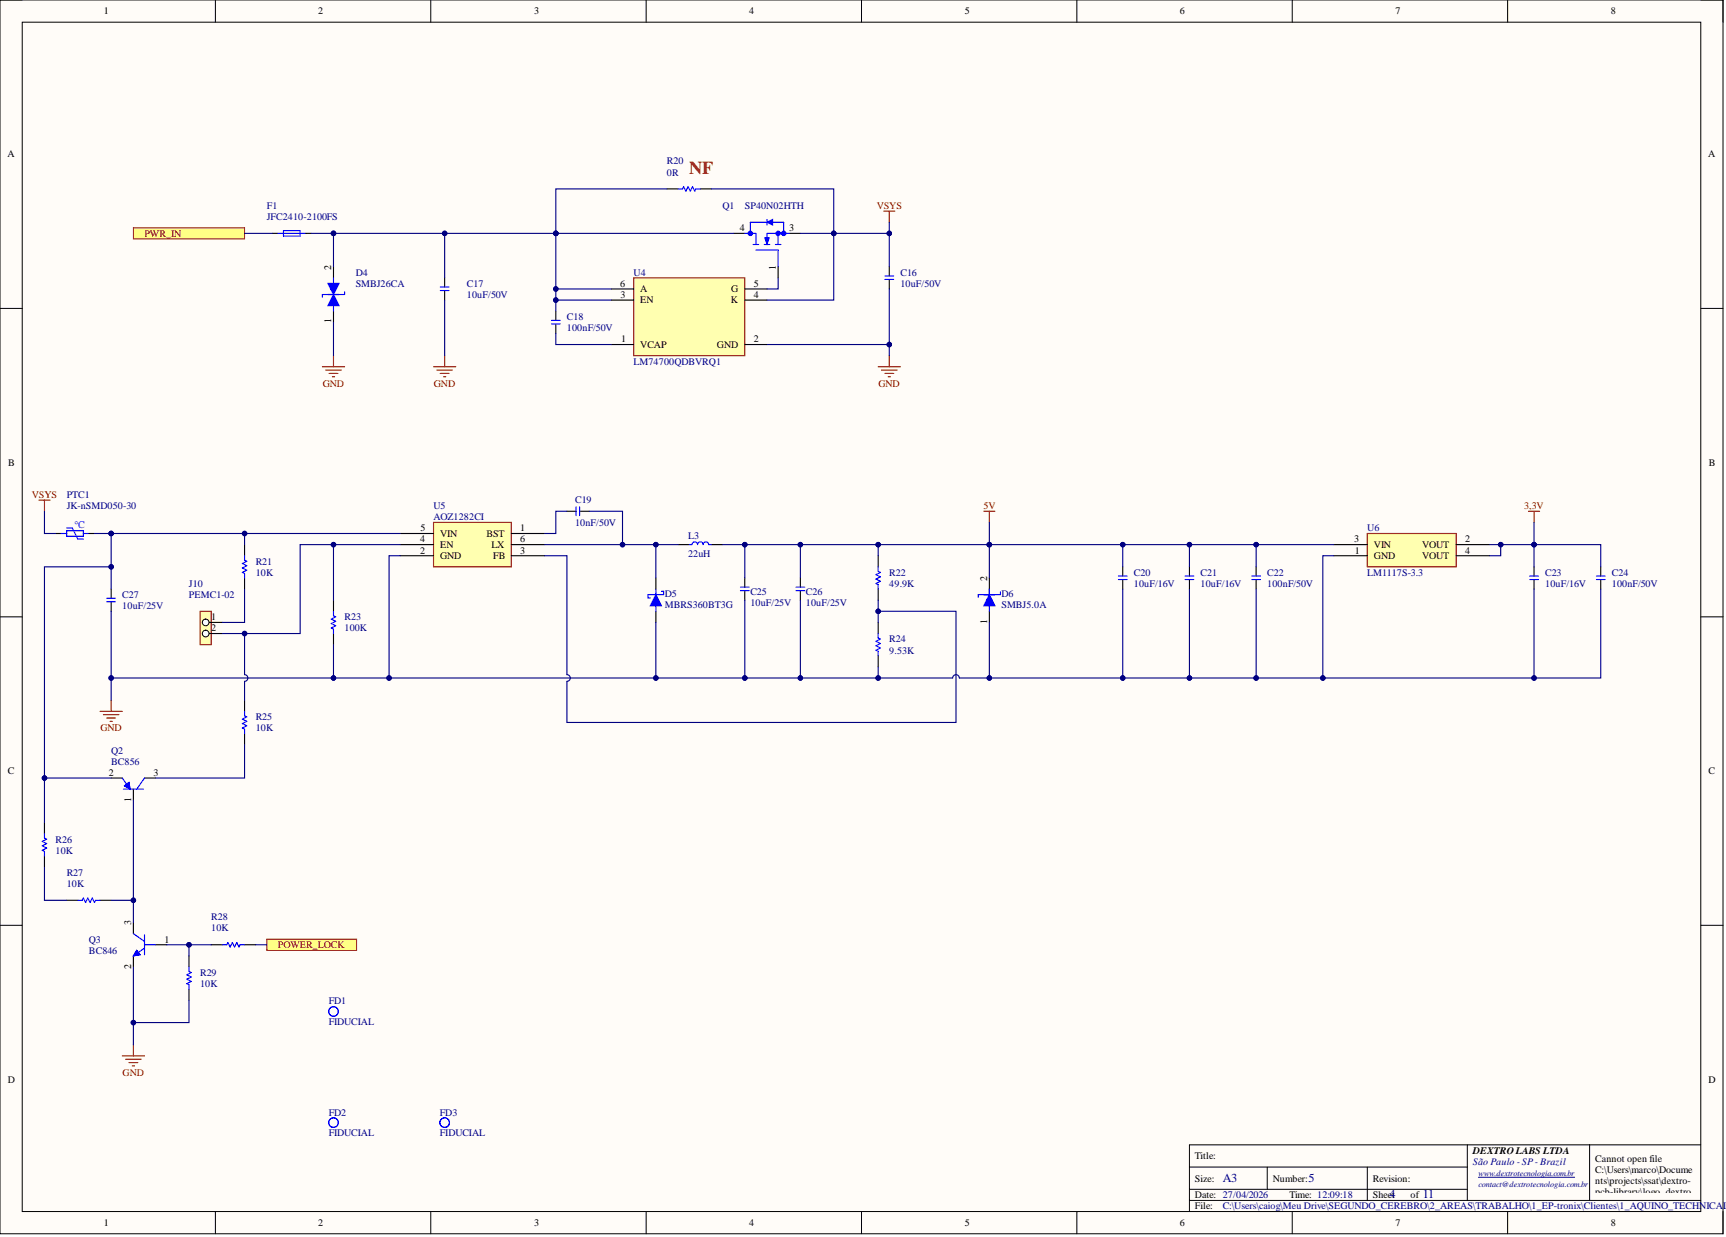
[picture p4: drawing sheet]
<svg xmlns="http://www.w3.org/2000/svg" width="393mm" height="282mm" viewBox="0 0 393 282" stroke-linecap="round" stroke-linejoin="round" font-family="sans-serif">
<defs><g id="words">
<text font-size="4.1" fill="#f00" x="157.1" y="39.6">NF</text>
<g font-size="2.8" fill="#000080">
<text x="278.7" y="269.4">A3</text>
<text x="298.2" y="269.4">5</text>
<text x="316.7" y="272.9">4</text>
<text x="324.3" y="272.9">11</text>
</g>
<g font-size="2.3">
<text x="23.6" y="3.3">1</text>
<text x="72.5" y="3.3">2</text>
<text x="121.8" y="3.3">3</text>
<text x="170.7" y="3.3">4</text>
<text x="219.9" y="3.3">5</text>
<text x="268.9" y="3.3">6</text>
<text x="318" y="3.3">7</text>
<text x="367.1" y="3.3">8</text>
<text x="1.7" y="35.9">A</text>
<text x="389.3" y="35.9">A</text>
<text x="168.6" y="52.7">4</text>
<text x="179.9" y="52.7">3</text>
<text x="75.5" y="61.5" transform="rotate(-90 75.5 61.5)">2</text>
<text x="141.4" y="65.3">6</text>
<text x="171.8" y="65.3">5</text>
<text x="176.8" y="61.6" transform="rotate(-90 176.8 61.6)">1</text>
<text x="141.4" y="67.9">3</text>
<text x="145.9" y="69.1">EN</text>
<text x="145.9" y="66.6">A</text>
<text x="166.5" y="69.1">K</text>
<text x="166.6" y="66.6">G</text>
<text x="171.8" y="67.9">4</text>
<text x="75.5" y="73.7" transform="rotate(-90 75.5 73.7)">1</text>
<text x="141.5" y="78">1</text>
<text x="145.9" y="79.3">VCAP</text>
<text x="163.4" y="79.3">GND</text>
<text x="171.8" y="78">2</text>
<text x="1.9" y="106.2">B</text>
<text x="389.5" y="106.2">B</text>
<text x="95.8" y="123.6">4</text>
<text x="95.8" y="121.1">5</text>
<text x="100.3" y="122.3">VIN</text>
<text x="100.3" y="124.9">EN</text>
<text x="110.9" y="122.3">BST</text>
<text x="112" y="124.9">LX</text>
<text x="118.6" y="123.6">6</text>
<text x="118.6" y="121.1">1</text>
<text x="308.6" y="123.6">3</text>
<text x="313.1" y="124.9">VIN</text>
<text x="324.1" y="124.9">VOUT</text>
<text x="333.9" y="123.6">2</text>
<text x="95.8" y="126.1">2</text>
<text x="100.3" y="127.4">GND</text>
<text x="112.4" y="127.4">FB</text>
<text x="118.6" y="126.1">3</text>
<text x="308.7" y="126.1">1</text>
<text x="313.1" y="127.4">GND</text>
<text x="324.1" y="127.4">VOUT</text>
<text x="333.9" y="126.1">4</text>
<text x="225" y="132.4" transform="rotate(-90 225 132.4)">2</text>
<text x="48.1" y="143.9">2</text>
<text x="48.1" y="141.3">1</text>
<text x="225" y="142.1" transform="rotate(-90 225 142.1)">1</text>
<text x="1.8" y="176.4">C</text>
<text x="24.8" y="176.8">2</text>
<text x="35" y="176.8">3</text>
<text x="389.4" y="176.4">C</text>
<text x="29.9" y="182.7" transform="rotate(-90 29.9 182.7)">1</text>
<text x="29.9" y="210.7" transform="rotate(-90 29.9 210.7)">3</text>
<text x="37.5" y="214.8">1</text>
<text x="29.9" y="220.9" transform="rotate(-90 29.9 220.9)">2</text>
<text x="1.8" y="246.8">D</text>
<text x="389.4" y="246.8">D</text>
<text x="335.7" y="262.9">DEXTRO LABS LTDA</text>
<text x="272.3" y="264.2">Title:</text>
<text x="272.3" y="269.2">Size:</text>
<text x="290.1" y="269.2">Number:</text>
<text x="312.9" y="269.2">Revision:</text>
<text x="363.5" y="264.7">Cannot open file</text>
<text x="363.5" y="267.2">C:\Users\marco\Docume</text>
<text x="363.5" y="269.7">nts\projects\ssat\dextro-</text>
<text x="272.3" y="273">Date: 27/04/2026</text>
<text x="272.3" y="275.6">File:</text>
<text x="293.9" y="273">Time: 12:09:18</text>
<text x="312.9" y="273">Sheet</text>
<text x="321.5" y="273">of</text>
<text x="363.5" y="272.3">pcb-library\logo_dextro</text>
<text x="363.5" y="274.8">_labs.png</text>
<text x="23.6" y="279.4">1</text>
<text x="72.5" y="279.4">2</text>
<text x="121.8" y="279.4">3</text>
<text x="170.7" y="279.4">4</text>
<text x="219.9" y="279.4">5</text>
<text x="268.9" y="279.4">6</text>
<text x="318" y="279.4">7</text>
<text x="367.1" y="279.4">8</text>
</g>
<g font-size="2.3" fill="#000080">
<text x="152" y="37.5">R20</text>
<text x="152" y="40">0R</text>
<text x="60.8" y="47.6">F1</text>
<text x="164.7" y="47.6">Q1</text>
<text x="169.7" y="47.6">SP40N02HTH</text>
<text x="60.8" y="50.1">JFC2410-2100FS</text>
<text x="81.1" y="62.8">D4</text>
<text x="81.1" y="65.3">SMBJ26CA</text>
<text x="106.4" y="65.3">C17</text>
<text x="144.4" y="62.8">U4</text>
<text x="205.2" y="62.8">C16</text>
<text x="205.2" y="65.3">10uF/50V</text>
<text x="106.4" y="67.9">10uF/50V</text>
<text x="129.2" y="72.9">C18</text>
<text x="129.2" y="75.5">100nF/50V</text>
<text x="144.4" y="83.1">LM74700QDBVRQ1</text>
<text x="15.2" y="113.5">PTC1</text>
<text x="15.2" y="116">JK-nSMD050-30</text>
<text x="98.8" y="116">U5</text>
<text x="98.8" y="118.5">AOZ1282CI</text>
<text x="131.1" y="114.7">C19</text>
<text x="131.1" y="119.8">10nF/50V</text>
<text x="156.8" y="122.8">L3</text>
<text x="311.6" y="121.1">U6</text>
<text x="58.3" y="128.7">R21</text>
<text x="58.3" y="131.2">10K</text>
<text x="156.8" y="126.9">22uH</text>
<text x="202.7" y="131.2">R22</text>
<text x="258.4" y="131.2">C20</text>
<text x="273.6" y="131.2">C21</text>
<text x="288.8" y="131.2">C22</text>
<text x="311.6" y="131.2">LM1117S-3.3</text>
<text x="352.1" y="131.2">C23</text>
<text x="367.3" y="131.2">C24</text>
<text x="27.9" y="136.3">C27</text>
<text x="43.1" y="133.7">J10</text>
<text x="43.1" y="136.3">PEMC1-02</text>
<text x="151.5" y="136">D5</text>
<text x="171" y="135.6">C25</text>
<text x="183.7" y="135.6">C26</text>
<text x="202.7" y="133.7">49.9K</text>
<text x="228.3" y="136">D6</text>
<text x="258.4" y="133.7">10uF/16V</text>
<text x="273.6" y="133.7">10uF/16V</text>
<text x="288.8" y="133.7">100nF/50V</text>
<text x="352.1" y="133.7">10uF/16V</text>
<text x="367.3" y="133.7">100nF/50V</text>
<text x="27.9" y="138.8">10uF/25V</text>
<text x="78.5" y="141.3">R23</text>
<text x="78.5" y="143.9">100K</text>
<text x="151.5" y="138.5">MBRS360BT3G</text>
<text x="171" y="138.1">10uF/25V</text>
<text x="183.7" y="138.1">10uF/25V</text>
<text x="228.3" y="138.5">SMBJ5.0A</text>
<text x="202.7" y="146.4">R24</text>
<text x="202.7" y="148.9">9.53K</text>
<text x="58.3" y="164.1">R25</text>
<text x="58.3" y="166.7">10K</text>
<text x="25.3" y="171.7">Q2</text>
<text x="25.3" y="174.2">BC856</text>
<text x="12.7" y="192">R26</text>
<text x="12.7" y="194.5">10K</text>
<text x="15.2" y="199.6">R27</text>
<text x="15.2" y="202.1">10K</text>
<text x="48.1" y="209.7">R28</text>
<text x="20.3" y="214.8">Q3</text>
<text x="48.1" y="212.2">10K</text>
<text x="20.3" y="217.3">BC846</text>
<text x="45.6" y="222.4">R29</text>
<text x="45.6" y="224.9">10K</text>
<text x="74.9" y="228.9">FD1</text>
<text x="74.9" y="233.6">FIDUCIAL</text>
<text x="74.9" y="254.2">FD2</text>
<text x="100.2" y="254.2">FD3</text>
<text x="74.9" y="258.9">FIDUCIAL</text>
<text x="100.2" y="258.9">FIDUCIAL</text>
<text x="335.7" y="265.4">São Paulo - SP- Brazil</text>
<text x="278.7" y="275.6">C:\Users\caiog\Meu Drive\SEGUNDO_CEREBRO\2_AREAS\TRABALHO\1_EP-tronix\Clientes\1_AQUINO_TECHNICA</text>
<text x="392.7" y="275.6">L_</text>
</g>
<g font-size="2.3" fill="#800000">
<text x="199.8" y="47.6">VSYS</text>
<text x="32.9" y="53.9">PWR_IN</text>
<text x="73.6" y="88.1">GND</text>
<text x="98.9" y="88.1">GND</text>
<text x="200.2" y="88.1">GND</text>
<text x="7.3" y="113.5">VSYS</text>
<text x="224.1" y="116">5V</text>
<text x="347.3" y="116">3,3V</text>
<text x="22.9" y="166.7">GND</text>
<text x="63.3" y="216">POWER_LOCK</text>
<text x="28" y="245.2">GND</text>
</g>
<text font-size="2.3" fill="#00f" x="17" y="120.3">°C</text>
<g font-size="1.9" fill="#000080">
<text x="336.9" y="268">www.dextrotecnologia.com.br</text>
<text x="336.9" y="270.6">contact@dextrotecnologia.com.br</text>
</g>
</g></defs>
<path d="M0 0h392.7v281.1h-392.7z" fill-rule="evenodd" fill="#fffcf8"/>
<path d="M0 0h392.7v281.1h-392.7z" fill="none" stroke="#000" stroke-width=".23"/>
<path d="M5.1 5.1h382.5v271h-382.5z" fill-rule="evenodd" fill="#fffcf8"/>
<g fill="none" stroke="#000" stroke-width=".23">
<path d="M0 0h5.1M49.1 0v5.1M98.2 0v5.1M147.2 0v5.1M196.3 0v5.1M245.4 0v5.1M294.5 0v5.1M343.6 0v5.1M387.6 0h5.1v5.1M5.1 5.1h382.5v271h-382.5zM0 70.3h5.1M387.6 70.3h5.1"/>
<path d="M0 140.6h5.1M387.6 140.6h5.1M0 210.8h5.1M387.6 210.8h5.1M49.1 276.1v5M98.2 276.1v5M147.2 276.1v5M196.3 276.1v5M245.4 276.1v5M271.1 265.9h63.3M271.1 273.5h116.5M271.1 271h63.3"/>
<path d="M288.8 265.9v5.1M294.5 276.1v5M311.6 265.9v7.6M334.4 260.9v12.6M343.6 276.1v5M362.3 260.9v12.6M387.6 260.9h-116.5v15.2M392.7 276.1v5"/>
</g>
<path d="M336.9 268.3h21.9" fill="none" stroke="#000080" stroke-width=".23"/>
<path d="M255.9 129.2v2.1M255.9 132.1v2.1" fill="none" stroke="#000" stroke-width=".25"/>
<path d="M254.9 132.1h2M254.9 131.3h2" fill="none" stroke="#00f" stroke-width=".25"/>
<path d="M98.8 119h17.7v10.2h-17.7z" fill-rule="evenodd" fill="#ffffb0"/>
<path d="M8.9 114h2.5M10.1 114v2.5M98.8 119h17.7v10.2h-17.7zM25.3 159.6v2.5M22.8 162.1h5.1M23.6 162.9h3.5M24.3 163.6h2M25.1 164.4h.5" fill="none" stroke="#800000" stroke-width=".25"/>
<g fill="none" stroke="#000" stroke-width=".25">
<path d="M129.2 116.5h2.1M132.2 116.5h2.1M25.3 134.2v2.1M25.3 137.2v2.1M91.2 121.6h7.6M91.2 124.1h7.6M91.2 126.6h7.6M116.5 121.6h7.6M116.5 124.1h7.6M116.5 126.6h7.6M169.7 131.7v2.1M169.7 134.7v2.1"/>
<path d="M182.4 131.7v2.1M182.4 134.7v2.1M200.1 126.6v2.6M200.1 134.2v2.6M225.5 131.7v2.5M225.5 139.3v2.5M200.1 141.8v2.6M200.1 149.4v2.6"/>
</g>
<path d="M131.3 115.5v2M132.1 115.5v2M24.3 137.1h2M24.3 136.3h2M168.7 134.6h2M168.7 133.8h2M181.4 134.6h2M181.4 133.8h2M200.1 129.2v1l.5 .2-1 .5 1 .5-1 .6 1 .5-1 .5 .5 .2v1M225.5 134.2v1.3h-2.6v.6M200.1 144.4v1l.5 .2-1 .5 1 .5-1 .5 1 .6-1 .5 .5 .2v1" fill="none" stroke="#00f" stroke-width=".25"/>
<path d="M225.5 135.5l1.2 2.5h-2.5z" fill="#00f"/>
<path d="M224.8 136.8h1.3M225.5 135.5l1.2 2.5h-2.5zM225.5 134.2v5.1M228 134.9v.6h-3.8" fill="none" stroke="#00f" stroke-width=".25"/>
<path d="M311.6 121.6h20.3v7.6h-20.3z" fill-rule="evenodd" fill="#ffffb0"/>
<path d="M224.2 116.5h2.5M225.5 116.5v2.5M348.3 116.5h2.6M349.6 116.5v2.5M311.6 121.6h20.3v7.6h-20.3z" fill="none" stroke="#800000" stroke-width=".25"/>
<path d="M271.1 129.2v2.1M271.1 132.1v2.1M286.3 129.2v2.1M286.3 132.1v2.1M304 124.1h7.6M304 126.6h7.6M331.9 124.1h7.6M331.9 126.6h7.6M349.6 129.2v2.1M349.6 132.1v2.1M364.8 129.2v2.1M364.8 132.1v2.1" fill="none" stroke="#000" stroke-width=".25"/>
<path d="M270.1 132.1h2M270.1 131.3h2M285.3 132.1h2M285.3 131.3h2M348.6 132.1h2M348.6 131.3h2M363.8 132.1h2M363.8 131.3h2" fill="none" stroke="#00f" stroke-width=".25"/>
<path d="M30.4 51.9h25.3v2.5h-25.3z" fill-rule="evenodd" fill="#ffff80"/>
<path d="M30.4 51.9h25.3v2.5h-25.3z" fill="none" stroke="#800000" stroke-width=".23"/>
<path d="M201.4 48.1h2.5M202.7 48.1v2.5M98.8 83.6h5.1M99.6 84.3h3.5M100.3 85.1h2M101.1 85.9h.5M101.3 81v2.6" fill="none" stroke="#800000" stroke-width=".25"/>
<path d="M149.5 139.3v2.5M154.5 124.1h2.6M162.1 124.1h2.6" fill="none" stroke="#000" stroke-width=".25"/>
<path d="M149.5 134.2v1.3M149.5 138v1.3M157.1 124.1h.6a.63 .63 0 0 1 .6-.6 .63 .63 0 0 1 .7 .6 .63 .63 0 0 1 .6-.6 .63 .63 0 0 1 .6 .6 .63 .63 0 0 1 .7-.6 .63 .63 0 0 1 .6 .6h.6" fill="none" stroke="#00f" stroke-width=".25"/>
<path d="M149.5 135.5v2.5h-1.3z" fill="#00f"/>
<path d="M149.5 135.5v2.5h-1.3z" fill="none" stroke="#00f" stroke-width=".25"/>
<path d="M149.5 135.5l1.2 2.5h-1.2z" fill="#00f"/>
<path d="M78.5 66.5v.6h-2.5v1.3M100.3 66.2h2M100.3 65.4h2M149.5 135.5l1.2 2.5h-1.2zM150.7 134.7h.5v.8h-3.5v.8h.5" fill="none" stroke="#00f" stroke-width=".25"/>
<path d="M76 60.8v2.5M76 70.9v2.5M101.3 63.3v2.1M101.3 66.3v2.1M149.5 131.7v2.5" fill="none" stroke="#000" stroke-width=".25"/>
<path d="M74.7 64.6h2.6l-1.3 2.5z" fill="#00f"/>
<path d="M74.7 64.6h2.6l-1.3 2.5zM74.7 67.1h2.6M75.4 65.8h1.2" fill="none" stroke="#00f" stroke-width=".25"/>
<path d="M76 67.1l1.3 2.5h-2.6z" fill="#00f"/>
<path d="M76 67.1l1.3 2.5h-2.6zM76 63.3v7.6M77.3 67.1h-3.8v.6M201.7 63.7h2M201.7 62.9h2M13.9 121.6h1.3M15.2 120.9h3.8v1.3h-3.8zM15.2 120.3h1.3l1.2 2.5h1.3M19 121.6h1.3" fill="none" stroke="#00f" stroke-width=".25"/>
<path d="M73.5 83.6h5M74.2 84.3h3.6M75 85.1h2M75.7 85.9h.6M76 81v2.6M200.1 83.6h5.1M200.9 84.3h3.5M201.7 85.1h2M202.4 85.9h.5M202.7 81v2.6" fill="none" stroke="#800000" stroke-width=".25"/>
<path d="M202.7 60.8v2.1M202.7 63.8v2M12.7 121.6h1.2M20.3 121.6h1.2" fill="none" stroke="#000" stroke-width=".25"/>
<path d="M144.4 63.3h25.3v17.7h-25.3z" fill-rule="evenodd" fill="#ffffb0"/>
<path d="M144.4 63.3h25.3v17.7h-25.3z" fill="none" stroke="#800000" stroke-width=".25"/>
<path d="M167.2 53.2h2.5M179.9 53.2h2.5M126.7 70.9v2.1M126.7 73.9v2.1M139.3 78.5h5.1M139.3 68.4h5.1M139.3 65.8h5.1M169.7 78.5h5.1M169.7 68.4h5.1M169.7 65.8h5.1M177.3 60.8v2.5" fill="none" stroke="#000" stroke-width=".25"/>
<path d="M172.3 57h5v3.8M174.8 53.2v2M176.7 55.7h1.3M177.3 53.2v2.5M125.7 73.8h2M125.7 73h2" fill="none" stroke="#00f" stroke-width=".25"/>
<path d="M174.3 54.2h1l-.5 1.4z" fill="#00f"/>
<path d="M169.7 53.2h2.6v2.5M171.6 55.7h1.3M174.2 55.7h1.2M174.3 54.2h1l-.5 1.4zM174.8 53.2h5.1" fill="none" stroke="#00f" stroke-width=".25"/>
<circle cx="177.3" cy="53.2" r=".51" fill="#00f"/>
<circle cx="177.3" cy="53.2" r=".51" fill="none" stroke="#00f" stroke-width=".23"/>
<path d="M171 53.2v-2.6h7.6v2.6" fill="none" stroke="#00f" stroke-width=".25"/>
<path d="M174.8 50.6l1.3-.6v1.3z" fill="#00f"/>
<path d="M174.8 50.6l1.3-.6v1.3zM174.8 50v1.3" fill="none" stroke="#00f" stroke-width=".25"/>
<circle cx="178.6" cy="53.2" r=".51" fill="#00f"/>
<circle cx="178.6" cy="53.2" r=".51" fill="none" stroke="#00f" stroke-width=".23"/>
<circle cx="171" cy="53.2" r=".51" fill="#00f"/>
<circle cx="171" cy="53.2" r=".51" fill="none" stroke="#00f" stroke-width=".23"/>
<path d="M62.1 53.2h1.2M69.7 53.2h1.2M152 43h2.5M159.6 43h2.5M76 136.8v2.5M76 144.4v2.5" fill="none" stroke="#000" stroke-width=".25"/>
<path d="M63.3 53.2h6.4M64.6 52.5h3.8v1.3h-3.8zM154.5 43h1l.3-.5 .5 1.1 .5-1.1 .5 1.1 .5-1.1 .5 1.1 .3-.6h1M76 139.3v1l.5 .3-1 .5 1 .5-1 .5 1 .5-1 .5 .5 .2v1.1" fill="none" stroke="#00f" stroke-width=".25"/>
<path d="M45.6 139.3h2.5v7.6h-2.5z" fill-rule="evenodd" fill="#ffffb0"/>
<path d="M45.6 139.3h2.5v7.6h-2.5z" fill="none" stroke="#800000" stroke-width=".25"/>
<path d="M46.1 144.4h4.6" fill="none" stroke="#000" stroke-width=".25"/>
<circle cx="46.9" cy="144.4" r=".76" fill="#f8fcff"/>
<circle cx="46.9" cy="144.4" r=".76" fill="none" stroke="#000" stroke-width=".23"/>
<path d="M46.1 141.8h4.6" fill="none" stroke="#000" stroke-width=".25"/>
<circle cx="46.9" cy="141.8" r=".76" fill="#f8fcff"/>
<circle cx="46.9" cy="141.8" r=".76" fill="none" stroke="#000" stroke-width=".23"/>
<path d="M55.7 124.1v2.5M55.7 131.7v2.5M25.3 177.3h2.6M30.4 179.8v2.6M32.9 177.3h2.6" fill="none" stroke="#000" stroke-width=".25"/>
<path d="M55.7 126.6v1l.5 .3-1 .5 1 .5-1 .5 1 .5-1 .5 .5 .3v1M27.9 177.3l1.7 2.5M28.1 179.8h4.6M28.4 179.1l1-.8 .2 1.5zM32.9 177.3l-1.7 2.5" fill="none" stroke="#00f" stroke-width=".25"/>
<path d="M28.4 179.1l1-.8 .2 1.5z" fill="#00f"/>
<path d="M28.4 179.1l1-.8 .2 1.5zM10.1 190v1l.5 .2-1 .5 1 .5-1 .5 1 .5-1 .6 .5 .2v1M17.7 205.1h1l.3-.5 .5 1.1 .5-1.1 .5 1.1 .5-1.1 .5 1.1 .3-.6h1" fill="none" stroke="#00f" stroke-width=".25"/>
<path d="M10.1 187.4v2.6M10.1 195v2.6M15.2 205.1h2.5M22.8 205.1h2.5" fill="none" stroke="#000" stroke-width=".25"/>
<path d="M60.8 214h20.5v2.5h-20.5z" fill-rule="evenodd" fill="#ffff80"/>
<path d="M60.8 214h20.5v2.5h-20.5z" fill="none" stroke="#800000" stroke-width=".23"/>
<path d="M30.4 210.2v2.5M30.4 217.8v2.5M35.5 215.3h2.5" fill="none" stroke="#000" stroke-width=".25"/>
<path d="M30.4 212.7l2.5 1.8M31.2 216.5l.7 1.1-1.5 .2zM32.9 216l-2.5 1.8M32.9 213v4.6M32.9 215.3h2.6" fill="none" stroke="#00f" stroke-width=".25"/>
<path d="M31.2 216.5l.7 1.1-1.5 .2z" fill="#00f"/>
<path d="M31.2 216.5l.7 1.1-1.5 .2z" fill="none" stroke="#00f" stroke-width=".23"/>
<path d="M55.7 159.6v2.5M55.7 167.2v2.5M43.1 217.8v2.5M48.1 215.3h2.6M55.7 215.3h2.6M43.1 225.4v2.5" fill="none" stroke="#000" stroke-width=".25"/>
<g fill="none" stroke="#00f" stroke-width=".25">
<path d="M55.7 162.1v1l.5 .3-1 .5 1 .5-1 .5 1 .5-1 .5 .5 .2v1.1M50.7 215.3h1l.2-.5 .5 1 .5-1 .6 1 .5-1 .5 1 .2-.5h1M43.1 220.3v1.1l.5 .2-1 .5 1 .5-1 .5 1 .5-1 .5 .5 .3v1"/>
<circle cx="76" cy="230.5" r="1.09"/>
<circle cx="76" cy="255.8" r="1.09"/>
<circle cx="101.3" cy="255.8" r="1.09"/>
</g>
<path d="M30.4 238.1v2.5M27.9 240.6h5M28.6 241.4h3.6M29.4 242.1h2M30.1 242.9h.6" fill="none" stroke="#800000" stroke-width=".25"/>
<path d="M349.6 119v5.1" fill="none" stroke="#000080" stroke-width=".25"/>
<circle cx="349.6" cy="124.1" r=".51" fill="#000080"/>
<circle cx="349.6" cy="124.1" r=".51" fill="none" stroke="#000080" stroke-width=".23"/>
<path d="M25.3 177.3h-15.2v10.1M10.1 197.6v7.5h5.1" fill="none" stroke="#000080" stroke-width=".25"/>
<circle cx="10.1" cy="177.3" r=".51" fill="#000080"/>
<circle cx="10.1" cy="177.3" r=".51" fill="none" stroke="#000080" stroke-width=".23"/>
<path d="M25.3 129.2h-15.2v48.1" fill="none" stroke="#000080" stroke-width=".25"/>
<circle cx="10.1" cy="177.3" r=".51" fill="#000080"/>
<circle cx="10.1" cy="177.3" r=".51" fill="none" stroke="#000080" stroke-width=".23"/>
<circle cx="25.3" cy="129.2" r=".51" fill="#000080"/>
<circle cx="25.3" cy="129.2" r=".51" fill="none" stroke="#000080" stroke-width=".23"/>
<path d="M10.1 116.5v5.1h2.6M21.5 121.6h3.8" fill="none" stroke="#000080" stroke-width=".25"/>
<circle cx="25.3" cy="121.6" r=".51" fill="#000080"/>
<circle cx="25.3" cy="121.6" r=".51" fill="none" stroke="#000080" stroke-width=".23"/>
<path d="M30.4 182.4v22.7h-5.1" fill="none" stroke="#000080" stroke-width=".25"/>
<circle cx="30.4" cy="205.2" r=".51" fill="#000080"/>
<circle cx="30.4" cy="205.2" r=".51" fill="none" stroke="#000080" stroke-width=".23"/>
<path d="M91.2 126.6h-2.5v27.9h-63.4v5.1" fill="none" stroke="#000080" stroke-width=".25"/>
<circle cx="25.3" cy="154.5" r=".51" fill="#000080"/>
<circle cx="25.3" cy="154.5" r=".51" fill="none" stroke="#000080" stroke-width=".23"/>
<circle cx="76" cy="154.5" r=".51" fill="#000080"/>
<circle cx="76" cy="154.5" r=".51" fill="none" stroke="#000080" stroke-width=".23"/>
<circle cx="88.7" cy="154.5" r=".51" fill="#000080"/>
<circle cx="88.7" cy="154.5" r=".51" fill="none" stroke="#000080" stroke-width=".23"/>
<path d="M25.3 121.6h65.9" fill="none" stroke="#000080" stroke-width=".25"/>
<circle cx="25.3" cy="121.6" r=".51" fill="#000080"/>
<circle cx="25.3" cy="121.6" r=".51" fill="none" stroke="#000080" stroke-width=".23"/>
<circle cx="55.7" cy="121.6" r=".51" fill="#000080"/>
<circle cx="55.7" cy="121.6" r=".51" fill="none" stroke="#000080" stroke-width=".23"/>
<path d="M30.4 220.3v12.7h12.7v-5.1" fill="none" stroke="#000080" stroke-width=".25"/>
<circle cx="30.4" cy="233" r=".51" fill="#000080"/>
<circle cx="30.4" cy="233" r=".51" fill="none" stroke="#000080" stroke-width=".23"/>
<path d="M55.7 169.7v7.6h-20.2M38 215.3h10.1" fill="none" stroke="#000080" stroke-width=".25"/>
<circle cx="43.1" cy="215.3" r=".51" fill="#000080"/>
<circle cx="43.1" cy="215.3" r=".51" fill="none" stroke="#000080" stroke-width=".23"/>
<path d="M50.7 144.4h5v9.3a.76 .76 0 0 1 .8 .8 .76 .76 0 0 1-.8 .8v4.3" fill="none" stroke="#000080" stroke-width=".25"/>
<circle cx="55.7" cy="144.4" r=".51" fill="#000080"/>
<circle cx="55.7" cy="144.4" r=".51" fill="none" stroke="#000080" stroke-width=".23"/>
<path d="M55.7 134.2v7.6h-5M76 124.1h-7.6v20.3h-12.7" fill="none" stroke="#000080" stroke-width=".25"/>
<circle cx="55.7" cy="144.4" r=".51" fill="#000080"/>
<circle cx="55.7" cy="144.4" r=".51" fill="none" stroke="#000080" stroke-width=".23"/>
<circle cx="76" cy="124.1" r=".51" fill="#000080"/>
<circle cx="76" cy="124.1" r=".51" fill="none" stroke="#000080" stroke-width=".23"/>
<path d="M55.7 53.2h6.4M70.9 53.2h5.1M58.3 215.3h2.5" fill="none" stroke="#000080" stroke-width=".25"/>
<circle cx="76" cy="53.2" r=".51" fill="#000080"/>
<circle cx="76" cy="53.2" r=".51" fill="none" stroke="#000080" stroke-width=".23"/>
<path d="M91.2 124.1h-15.2v12.7" fill="none" stroke="#000080" stroke-width=".25"/>
<circle cx="76" cy="124.1" r=".51" fill="#000080"/>
<circle cx="76" cy="124.1" r=".51" fill="none" stroke="#000080" stroke-width=".23"/>
<path d="M76 53.2h50.7" fill="none" stroke="#000080" stroke-width=".25"/>
<circle cx="76" cy="53.2" r=".51" fill="#000080"/>
<circle cx="76" cy="53.2" r=".51" fill="none" stroke="#000080" stroke-width=".23"/>
<circle cx="101.3" cy="53.2" r=".51" fill="#000080"/>
<circle cx="101.3" cy="53.2" r=".51" fill="none" stroke="#000080" stroke-width=".23"/>
<circle cx="126.7" cy="53.2" r=".51" fill="#000080"/>
<circle cx="126.7" cy="53.2" r=".51" fill="none" stroke="#000080" stroke-width=".23"/>
<path d="M149.5 141.8v12.7h-60.8" fill="none" stroke="#000080" stroke-width=".25"/>
<circle cx="149.5" cy="154.5" r=".51" fill="#000080"/>
<circle cx="149.5" cy="154.5" r=".51" fill="none" stroke="#000080" stroke-width=".23"/>
<circle cx="88.7" cy="154.5" r=".51" fill="#000080"/>
<circle cx="88.7" cy="154.5" r=".51" fill="none" stroke="#000080" stroke-width=".23"/>
<path d="M124.1 126.6h5.1v27.1a.76 .76 0 0 1 .8 .8 .76 .76 0 0 1-.8 .8v9.3h88.7v-25.3h-17.8" fill="none" stroke="#000080" stroke-width=".25"/>
<circle cx="200.1" cy="139.3" r=".51" fill="#000080"/>
<circle cx="200.1" cy="139.3" r=".51" fill="none" stroke="#000080" stroke-width=".23"/>
<path d="M124.1 124.1h30.4" fill="none" stroke="#000080" stroke-width=".25"/>
<circle cx="149.5" cy="124.1" r=".51" fill="#000080"/>
<circle cx="149.5" cy="124.1" r=".51" fill="none" stroke="#000080" stroke-width=".23"/>
<circle cx="141.9" cy="124.1" r=".51" fill="#000080"/>
<circle cx="141.9" cy="124.1" r=".51" fill="none" stroke="#000080" stroke-width=".23"/>
<path d="M126.7 76v2.5h12.6M126.7 65.8v2.6h12.6M129.2 116.5h-2.5v5.1h-2.6" fill="none" stroke="#000080" stroke-width=".25"/>
<circle cx="126.7" cy="68.4" r=".51" fill="#000080"/>
<circle cx="126.7" cy="68.4" r=".51" fill="none" stroke="#000080" stroke-width=".23"/>
<circle cx="126.7" cy="65.8" r=".51" fill="#000080"/>
<circle cx="126.7" cy="65.8" r=".51" fill="none" stroke="#000080" stroke-width=".23"/>
<path d="M126.7 53.2v12.6h12.6" fill="none" stroke="#000080" stroke-width=".25"/>
<circle cx="126.7" cy="53.2" r=".51" fill="#000080"/>
<circle cx="126.7" cy="53.2" r=".51" fill="none" stroke="#000080" stroke-width=".23"/>
<circle cx="126.7" cy="65.8" r=".51" fill="#000080"/>
<circle cx="126.7" cy="65.8" r=".51" fill="none" stroke="#000080" stroke-width=".23"/>
<path d="M126.7 53.2h40.5" fill="none" stroke="#000080" stroke-width=".25"/>
<circle cx="126.7" cy="53.2" r=".51" fill="#000080"/>
<circle cx="126.7" cy="53.2" r=".51" fill="none" stroke="#000080" stroke-width=".23"/>
<path d="M152 43h-25.3v10.2" fill="none" stroke="#000080" stroke-width=".25"/>
<circle cx="126.7" cy="53.2" r=".51" fill="#000080"/>
<circle cx="126.7" cy="53.2" r=".51" fill="none" stroke="#000080" stroke-width=".23"/>
<path d="M134.3 116.5h7.6v7.6" fill="none" stroke="#000080" stroke-width=".25"/>
<circle cx="141.9" cy="124.1" r=".51" fill="#000080"/>
<circle cx="141.9" cy="124.1" r=".51" fill="none" stroke="#000080" stroke-width=".23"/>
<path d="M182.4 136.8v17.7h-32.9" fill="none" stroke="#000080" stroke-width=".25"/>
<circle cx="182.4" cy="154.5" r=".51" fill="#000080"/>
<circle cx="182.4" cy="154.5" r=".51" fill="none" stroke="#000080" stroke-width=".23"/>
<circle cx="169.7" cy="154.5" r=".51" fill="#000080"/>
<circle cx="169.7" cy="154.5" r=".51" fill="none" stroke="#000080" stroke-width=".23"/>
<circle cx="149.5" cy="154.5" r=".51" fill="#000080"/>
<circle cx="149.5" cy="154.5" r=".51" fill="none" stroke="#000080" stroke-width=".23"/>
<path d="M162.1 43h27.9v10.2" fill="none" stroke="#000080" stroke-width=".25"/>
<circle cx="190" cy="53.2" r=".51" fill="#000080"/>
<circle cx="190" cy="53.2" r=".51" fill="none" stroke="#000080" stroke-width=".23"/>
<path d="M164.7 124.1h17.7v7.6" fill="none" stroke="#000080" stroke-width=".25"/>
<circle cx="182.4" cy="124.1" r=".51" fill="#000080"/>
<circle cx="182.4" cy="124.1" r=".51" fill="none" stroke="#000080" stroke-width=".23"/>
<circle cx="169.7" cy="124.1" r=".51" fill="#000080"/>
<circle cx="169.7" cy="124.1" r=".51" fill="none" stroke="#000080" stroke-width=".23"/>
<path d="M174.8 78.5h27.9" fill="none" stroke="#000080" stroke-width=".25"/>
<circle cx="202.7" cy="78.5" r=".51" fill="#000080"/>
<circle cx="202.7" cy="78.5" r=".51" fill="none" stroke="#000080" stroke-width=".23"/>
<path d="M182.4 53.2h7.6v15.2h-15.2" fill="none" stroke="#000080" stroke-width=".25"/>
<circle cx="190" cy="53.2" r=".51" fill="#000080"/>
<circle cx="190" cy="53.2" r=".51" fill="none" stroke="#000080" stroke-width=".23"/>
<path d="M177.3 63.3v2.5h-2.5M200.1 152v2.5h-17.7" fill="none" stroke="#000080" stroke-width=".25"/>
<circle cx="200.1" cy="154.5" r=".51" fill="#000080"/>
<circle cx="200.1" cy="154.5" r=".51" fill="none" stroke="#000080" stroke-width=".23"/>
<circle cx="182.4" cy="154.5" r=".51" fill="#000080"/>
<circle cx="182.4" cy="154.5" r=".51" fill="none" stroke="#000080" stroke-width=".23"/>
<path d="M182.4 124.1h17.7v2.5" fill="none" stroke="#000080" stroke-width=".25"/>
<circle cx="182.4" cy="124.1" r=".51" fill="#000080"/>
<circle cx="182.4" cy="124.1" r=".51" fill="none" stroke="#000080" stroke-width=".23"/>
<circle cx="200.1" cy="124.1" r=".51" fill="#000080"/>
<circle cx="200.1" cy="124.1" r=".51" fill="none" stroke="#000080" stroke-width=".23"/>
<path d="M190 53.2h12.7" fill="none" stroke="#000080" stroke-width=".25"/>
<circle cx="190" cy="53.2" r=".51" fill="#000080"/>
<circle cx="190" cy="53.2" r=".51" fill="none" stroke="#000080" stroke-width=".23"/>
<circle cx="202.7" cy="53.2" r=".51" fill="#000080"/>
<circle cx="202.7" cy="53.2" r=".51" fill="none" stroke="#000080" stroke-width=".23"/>
<path d="M200.1 154.5h17a.76 .76 0 0 1 .8-.8 .76 .76 0 0 1 .7 .8h52.5" fill="none" stroke="#000080" stroke-width=".25"/>
<circle cx="200.1" cy="154.5" r=".51" fill="#000080"/>
<circle cx="200.1" cy="154.5" r=".51" fill="none" stroke="#000080" stroke-width=".23"/>
<circle cx="225.5" cy="154.5" r=".51" fill="#000080"/>
<circle cx="225.5" cy="154.5" r=".51" fill="none" stroke="#000080" stroke-width=".23"/>
<circle cx="255.9" cy="154.5" r=".51" fill="#000080"/>
<circle cx="255.9" cy="154.5" r=".51" fill="none" stroke="#000080" stroke-width=".23"/>
<circle cx="271.1" cy="154.5" r=".51" fill="#000080"/>
<circle cx="271.1" cy="154.5" r=".51" fill="none" stroke="#000080" stroke-width=".23"/>
<path d="M200.1 124.1h103.9" fill="none" stroke="#000080" stroke-width=".25"/>
<circle cx="200.1" cy="124.1" r=".51" fill="#000080"/>
<circle cx="200.1" cy="124.1" r=".51" fill="none" stroke="#000080" stroke-width=".23"/>
<circle cx="225.5" cy="124.1" r=".51" fill="#000080"/>
<circle cx="225.5" cy="124.1" r=".51" fill="none" stroke="#000080" stroke-width=".23"/>
<circle cx="255.9" cy="124.1" r=".51" fill="#000080"/>
<circle cx="255.9" cy="124.1" r=".51" fill="none" stroke="#000080" stroke-width=".23"/>
<circle cx="271.1" cy="124.1" r=".51" fill="#000080"/>
<circle cx="271.1" cy="124.1" r=".51" fill="none" stroke="#000080" stroke-width=".23"/>
<circle cx="286.3" cy="124.1" r=".51" fill="#000080"/>
<circle cx="286.3" cy="124.1" r=".51" fill="none" stroke="#000080" stroke-width=".23"/>
<path d="M304 126.6h-2.5v27.9h-30.4v-20.3" fill="none" stroke="#000080" stroke-width=".25"/>
<circle cx="271.1" cy="154.5" r=".51" fill="#000080"/>
<circle cx="271.1" cy="154.5" r=".51" fill="none" stroke="#000080" stroke-width=".23"/>
<circle cx="286.3" cy="154.5" r=".51" fill="#000080"/>
<circle cx="286.3" cy="154.5" r=".51" fill="none" stroke="#000080" stroke-width=".23"/>
<circle cx="301.5" cy="154.5" r=".51" fill="#000080"/>
<circle cx="301.5" cy="154.5" r=".51" fill="none" stroke="#000080" stroke-width=".23"/>
<path d="M364.8 134.2v20.3h-63.3" fill="none" stroke="#000080" stroke-width=".25"/>
<circle cx="349.6" cy="154.5" r=".51" fill="#000080"/>
<circle cx="349.6" cy="154.5" r=".51" fill="none" stroke="#000080" stroke-width=".23"/>
<circle cx="301.5" cy="154.5" r=".51" fill="#000080"/>
<circle cx="301.5" cy="154.5" r=".51" fill="none" stroke="#000080" stroke-width=".23"/>
<path d="M342 124.1v2.5h-2.5" fill="none" stroke="#000080" stroke-width=".25"/>
<circle cx="342" cy="124.1" r=".51" fill="#000080"/>
<circle cx="342" cy="124.1" r=".51" fill="none" stroke="#000080" stroke-width=".23"/>
<path d="M339.5 124.1h25.3v5.1" fill="none" stroke="#000080" stroke-width=".25"/>
<circle cx="349.6" cy="124.1" r=".51" fill="#000080"/>
<circle cx="349.6" cy="124.1" r=".51" fill="none" stroke="#000080" stroke-width=".23"/>
<circle cx="342" cy="124.1" r=".51" fill="#000080"/>
<circle cx="342" cy="124.1" r=".51" fill="none" stroke="#000080" stroke-width=".23"/>
<path d="M25.3 139.3v15.2" fill="none" stroke="#000080" stroke-width=".25"/>
<circle cx="25.3" cy="154.5" r=".51" fill="#000080"/>
<circle cx="25.3" cy="154.5" r=".51" fill="none" stroke="#000080" stroke-width=".23"/>
<path d="M25.3 121.6v12.6" fill="none" stroke="#000080" stroke-width=".25"/>
<circle cx="25.3" cy="129.2" r=".51" fill="#000080"/>
<circle cx="25.3" cy="129.2" r=".51" fill="none" stroke="#000080" stroke-width=".23"/>
<circle cx="25.3" cy="121.6" r=".51" fill="#000080"/>
<circle cx="25.3" cy="121.6" r=".51" fill="none" stroke="#000080" stroke-width=".23"/>
<path d="M30.4 233v5.1" fill="none" stroke="#000080" stroke-width=".25"/>
<circle cx="30.4" cy="233" r=".51" fill="#000080"/>
<circle cx="30.4" cy="233" r=".51" fill="none" stroke="#000080" stroke-width=".23"/>
<path d="M30.4 205.1v5.1" fill="none" stroke="#000080" stroke-width=".25"/>
<circle cx="30.4" cy="205.2" r=".51" fill="#000080"/>
<circle cx="30.4" cy="205.2" r=".51" fill="none" stroke="#000080" stroke-width=".23"/>
<path d="M43.1 215.3v2.5" fill="none" stroke="#000080" stroke-width=".25"/>
<circle cx="43.1" cy="215.3" r=".51" fill="#000080"/>
<circle cx="43.1" cy="215.3" r=".51" fill="none" stroke="#000080" stroke-width=".23"/>
<path d="M55.7 121.6v2.5" fill="none" stroke="#000080" stroke-width=".25"/>
<circle cx="55.7" cy="121.6" r=".51" fill="#000080"/>
<circle cx="55.7" cy="121.6" r=".51" fill="none" stroke="#000080" stroke-width=".23"/>
<path d="M76 146.9v7.6" fill="none" stroke="#000080" stroke-width=".25"/>
<circle cx="76" cy="154.5" r=".51" fill="#000080"/>
<circle cx="76" cy="154.5" r=".51" fill="none" stroke="#000080" stroke-width=".23"/>
<path d="M76 53.2v7.6M76 73.4v7.6" fill="none" stroke="#000080" stroke-width=".25"/>
<circle cx="76" cy="53.2" r=".51" fill="#000080"/>
<circle cx="76" cy="53.2" r=".51" fill="none" stroke="#000080" stroke-width=".23"/>
<path d="M101.3 53.2v10.1M101.3 68.4v12.6" fill="none" stroke="#000080" stroke-width=".25"/>
<circle cx="101.3" cy="53.2" r=".51" fill="#000080"/>
<circle cx="101.3" cy="53.2" r=".51" fill="none" stroke="#000080" stroke-width=".23"/>
<path d="M126.7 68.4v2.5" fill="none" stroke="#000080" stroke-width=".25"/>
<circle cx="126.7" cy="68.4" r=".51" fill="#000080"/>
<circle cx="126.7" cy="68.4" r=".51" fill="none" stroke="#000080" stroke-width=".23"/>
<path d="M149.5 124.1v7.6" fill="none" stroke="#000080" stroke-width=".25"/>
<circle cx="149.5" cy="124.1" r=".51" fill="#000080"/>
<circle cx="149.5" cy="124.1" r=".51" fill="none" stroke="#000080" stroke-width=".23"/>
<path d="M169.7 136.8v17.7" fill="none" stroke="#000080" stroke-width=".25"/>
<circle cx="169.7" cy="154.5" r=".51" fill="#000080"/>
<circle cx="169.7" cy="154.5" r=".51" fill="none" stroke="#000080" stroke-width=".23"/>
<path d="M169.7 124.1v7.6" fill="none" stroke="#000080" stroke-width=".25"/>
<circle cx="169.7" cy="124.1" r=".51" fill="#000080"/>
<circle cx="169.7" cy="124.1" r=".51" fill="none" stroke="#000080" stroke-width=".23"/>
<path d="M200.1 136.8v5" fill="none" stroke="#000080" stroke-width=".25"/>
<circle cx="200.1" cy="139.3" r=".51" fill="#000080"/>
<circle cx="200.1" cy="139.3" r=".51" fill="none" stroke="#000080" stroke-width=".23"/>
<path d="M202.7 65.8v15.2" fill="none" stroke="#000080" stroke-width=".25"/>
<circle cx="202.7" cy="78.5" r=".51" fill="#000080"/>
<circle cx="202.7" cy="78.5" r=".51" fill="none" stroke="#000080" stroke-width=".23"/>
<path d="M202.7 50.6v10.2" fill="none" stroke="#000080" stroke-width=".25"/>
<circle cx="202.7" cy="53.2" r=".51" fill="#000080"/>
<circle cx="202.7" cy="53.2" r=".51" fill="none" stroke="#000080" stroke-width=".23"/>
<path d="M225.5 141.8v12.7" fill="none" stroke="#000080" stroke-width=".25"/>
<circle cx="225.5" cy="154.5" r=".51" fill="#000080"/>
<circle cx="225.5" cy="154.5" r=".51" fill="none" stroke="#000080" stroke-width=".23"/>
<path d="M225.5 124.1v7.6" fill="none" stroke="#000080" stroke-width=".25"/>
<circle cx="225.5" cy="124.1" r=".51" fill="#000080"/>
<circle cx="225.5" cy="124.1" r=".51" fill="none" stroke="#000080" stroke-width=".23"/>
<path d="M225.5 119v5.1" fill="none" stroke="#000080" stroke-width=".25"/>
<circle cx="225.5" cy="124.1" r=".51" fill="#000080"/>
<circle cx="225.5" cy="124.1" r=".51" fill="none" stroke="#000080" stroke-width=".23"/>
<path d="M255.9 134.2v20.3" fill="none" stroke="#000080" stroke-width=".25"/>
<circle cx="255.9" cy="154.5" r=".51" fill="#000080"/>
<circle cx="255.9" cy="154.5" r=".51" fill="none" stroke="#000080" stroke-width=".23"/>
<path d="M255.9 124.1v5.1" fill="none" stroke="#000080" stroke-width=".25"/>
<circle cx="255.9" cy="124.1" r=".51" fill="#000080"/>
<circle cx="255.9" cy="124.1" r=".51" fill="none" stroke="#000080" stroke-width=".23"/>
<path d="M271.1 124.1v5.1" fill="none" stroke="#000080" stroke-width=".25"/>
<circle cx="271.1" cy="124.1" r=".51" fill="#000080"/>
<circle cx="271.1" cy="124.1" r=".51" fill="none" stroke="#000080" stroke-width=".23"/>
<path d="M286.3 134.2v20.3" fill="none" stroke="#000080" stroke-width=".25"/>
<circle cx="286.3" cy="154.5" r=".51" fill="#000080"/>
<circle cx="286.3" cy="154.5" r=".51" fill="none" stroke="#000080" stroke-width=".23"/>
<path d="M286.3 124.1v5.1" fill="none" stroke="#000080" stroke-width=".25"/>
<circle cx="286.3" cy="124.1" r=".51" fill="#000080"/>
<circle cx="286.3" cy="124.1" r=".51" fill="none" stroke="#000080" stroke-width=".23"/>
<path d="M349.6 134.2v20.3" fill="none" stroke="#000080" stroke-width=".25"/>
<circle cx="349.6" cy="154.5" r=".51" fill="#000080"/>
<circle cx="349.6" cy="154.5" r=".51" fill="none" stroke="#000080" stroke-width=".23"/>
<path d="M349.6 124.1v5.1" fill="none" stroke="#000080" stroke-width=".25"/>
<circle cx="349.6" cy="124.1" r=".51" fill="#000080"/>
<circle cx="349.6" cy="124.1" r=".51" fill="none" stroke="#000080" stroke-width=".23"/>
<use href="#words"/>
</svg>
